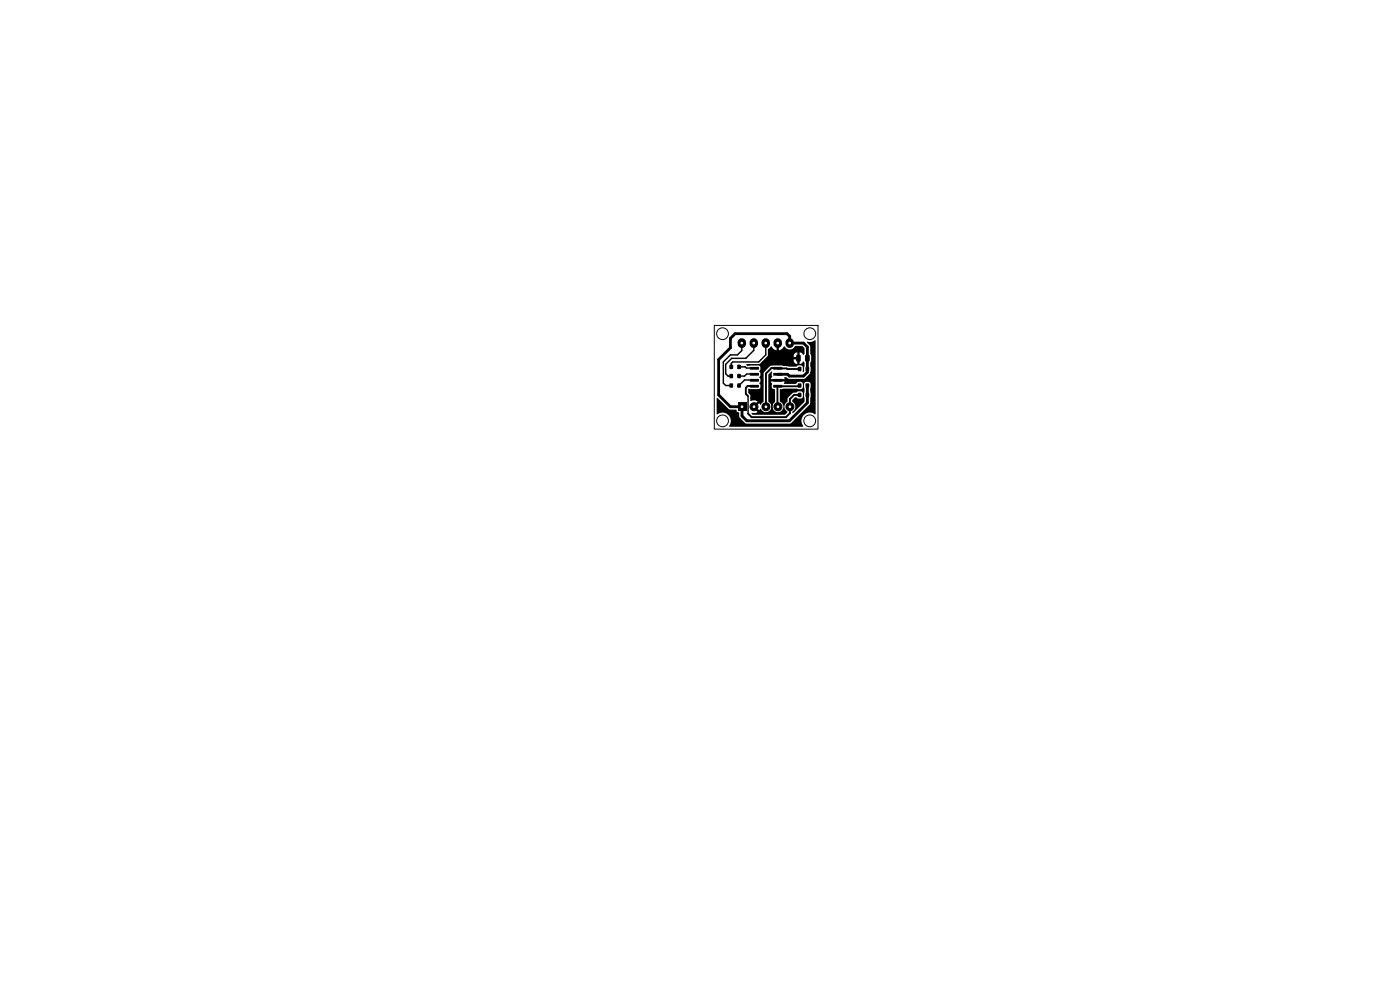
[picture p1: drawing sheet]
<svg xmlns="http://www.w3.org/2000/svg" width="297mm" height="210mm" viewBox="0 0 297 210" stroke-linecap="round" stroke-linejoin="round" font-family="sans-serif">
<g fill="#000" stroke="#000" stroke-width=".21">
<circle cx="160" cy="86.3" r=".85"/>
<circle cx="162.5" cy="86.3" r=".85"/>
<circle cx="165" cy="86.3" r=".85"/>
<circle cx="167.6" cy="86.3" r=".85"/>
</g>
<g fill="#000">
<path d="M154.8 77.4h.7v.8h-.7zM156.4 77.4h.7v.8h-.7zM159.1 79.1h1.8l.1 .5-1.8 .1zM159.1 77.9l1.8-.1 .1 .5-1.8 .1zM164.1 77.9l1.8-.1 .1 .5-1.9 .1zM164.1 79.1h1.8l.1 .5-1.9 .1zM158.4 77.3l2.8-.2 1.6-1.5 .1-1.5 .8-.6a1.48 1.48 0 0 0 1 .8v-1.1h.5v1.1a1.45 1.45 0 0 0 1.1-.8h.1a1.33 1.33 0 0 0 2.3-.1h1.5l.5 .4v1.2l-.2 .3-.5-.5h-.4v.9h-.5v-.9a.78 .78 0 0 0-.7 .9h1.2l.1 1.5h-.6v-1h-.7a.78 .78 0 0 0 .7 1l.9-.1 .4-.4h.1l.2 1-.2 1.2-.2-.1v-1l-.4-.3h-.6l-.4 .3h-1.6l-1.4-.3-2.5 .2-1.4 1.5v6l-.6 .7-.3-.4-.7 .7-.3-.4 .6-.6a1.89 1.89 0 0 0-1.5-.2v-1l-.5-.6v-.9h2.3l.3-.3v-.5l-.2-.4 .2-.4v-.5l-.2-.3 .2-.5v-.4l-.2-.4 .2-.4v-.5l-.3-.4-2.4 .1-.3-.2zM169 75.3h.6l.3 .1v1.1l-.2 .2h-.6l-.2-.1zM169.3 77.9h.7v.8h-.7zM170.9 77.9h.7v.8h-.7zM170.9 75.3h.6l.3 .1v1.1l-.2 .2h-.6l-.2-.1zM152.1 84.4h.1l2.4 2.4 1.6 .1a.46 .46 0 0 0 .6 .6l.1 1.1 1.5 1.3 9.3-.1 4.1-4.1 .2-4.2-.3-.4-.7-.1-.4 .4v3.8l-2.5 2.4a.38 .38 0 0 1 .3-.6 1.24 1.24 0 0 0-.3-1.8v-.4l.5-.5h.4l.4 .3 .8-.2 .1-.3-.1-1-.9-.1-.3 .3-.9 .1-.9 1-.1 .8-.5 .5-.2 .5h-.2a1.31 1.31 0 0 0-.8-1l.1-2.6 .6-.2 3.8 .1 .4-.3v-.9l-.4-.3h-.5l-.6 .4h-2.4l-.1-.1 .2-.4h-3l.3 .6v.8l.6 .4v2.6l-.7 1-.2-.6-.5-.5v-5.8l.6-.6 .2 .1v1l-.3 .5h3l-.1-.3 .1-.1h.3l.6 .4h3.1l.3-.1 1-1.1 .2-.6-.1-1.7 .2-.4-.2-3-.7-.9 .9-.1 .9-.3v15.6l-.1 .1a1.8 1.8 0 0 0-2.4 .2 1.8 1.8 0 0 0-.1 2.4h-15.6l-.1-.1a1.8 1.8 0 0 0-.2-2.4 1.8 1.8 0 0 0-2.4-.1z"/>
<path d="M154.8 81.4h.7v.8h-.7zM154.8 79.4h.7v.8h-.7zM156.4 81.4h.7v.8h-.7zM156.4 79.4h.7v.8h-.7zM156.6 85.4h1.7v1.7h-1.7zM159.1 81.7h1.8l.1 .4-1.8 .1zM159.1 80.4h1.8l.1 .5-1.8 .1zM160.4 86.4l.7 .6 .2-.3a1.26 1.26 0 0 0 1.4 .7 1.26 1.26 0 0 0 1-1.1h.1a1.24 1.24 0 0 0 1.2 1.1 1.24 1.24 0 0 0 1.3-1.1l.8 1.1-.6 .6h-6.8l-.3-.3 .1-.1h.6l.6-.2-.6-.6zM164.1 80.4h1.8l.1 .5-1.9 .1zM164.1 81.7h1.8l.1 .4-1.9 .1zM169.3 81.4h.7v.8h-.7zM169.3 83.4h.7v.8h-.7z"/>
<path d="M170.9 81.4h.7v.8h-.7zM170.9 83.4h.7v.8h-.7z"/>
</g>
<path d="M157.4 72.6v.3M159.9 72.6v.3M162.5 72.6v.3M165 72.6v.3M167.5 72.6v.3" fill="none" stroke="#000" stroke-width="1.8"/>
<path d="M169.6 78.3l-5.9-.2-1.2 1.1v7.1M160 81.9h-1.4l-.4 .4v1.3l.5 .4M169.6 81.8l-.1 .1h-4.6v4.3M169.6 83.8h-1.1l-.9 .9v3l-.9 .8h-7.3l-.7-.8" fill="none" stroke="#000" stroke-width=".4"/>
<g fill="none" stroke="#000" stroke-width=".21">
<path d="M151.5 69h22v22h-22zM164.9 81.9h.1M164.9 86.2l.1 .1"/>
<circle cx="153.3" cy="70.8" r="1.25"/>
<circle cx="171.8" cy="70.8" r="1.25"/>
<circle cx="153.3" cy="89.3" r="1.25"/>
<circle cx="171.8" cy="89.3" r="1.25"/>
</g>
<path d="M165 79.4h2.1l.4 .4h3l.8-.8v-5.4l-.8-.8h-3v-1.4l-.5-.6h-11l-1 1v2l-2.5 2.5v7.5l2.5 2.5h2.4v1.9l1 1.1h9.1l3.8-3.8v-3.7" fill="none" stroke="#000" stroke-width=".6"/>
<path d="M156.8 77.8h1.3l.2 .3h1.7M157.4 72.8v1.6l-.9 .9h-1.5l-1.5 1.5v4.5l.5 .5h1.1M159.9 72.8v1.5l-1.7 1.7h-3l-1.2 1.3v2l.5 .5h.6M160 79.3h-1.6l-.4 .5h-1.2M162.5 72.8v2.5l-1.5 1.5h-5.5l-.4 .3v.7M158.7 84v3.7M160 80.6h-2.1l-1.1 1.2M163.8 85.3v1.5" fill="none" stroke="#000" stroke-width=".3"/>
<g fill="#fff" stroke="#fff" stroke-width=".21">
<circle cx="167.6" cy="86.3" r=".17"/>
<circle cx="165" cy="86.3" r=".17"/>
<circle cx="162.5" cy="86.3" r=".17"/>
<circle cx="160" cy="86.3" r=".17"/>
<circle cx="157.4" cy="86.3" r=".17"/>
<circle cx="157.4" cy="72.8" r=".18"/>
<circle cx="159.9" cy="72.8" r=".18"/>
<circle cx="162.5" cy="72.8" r=".18"/>
<circle cx="165" cy="72.8" r=".18"/>
<circle cx="167.5" cy="72.8" r=".18"/>
</g>
</svg>
